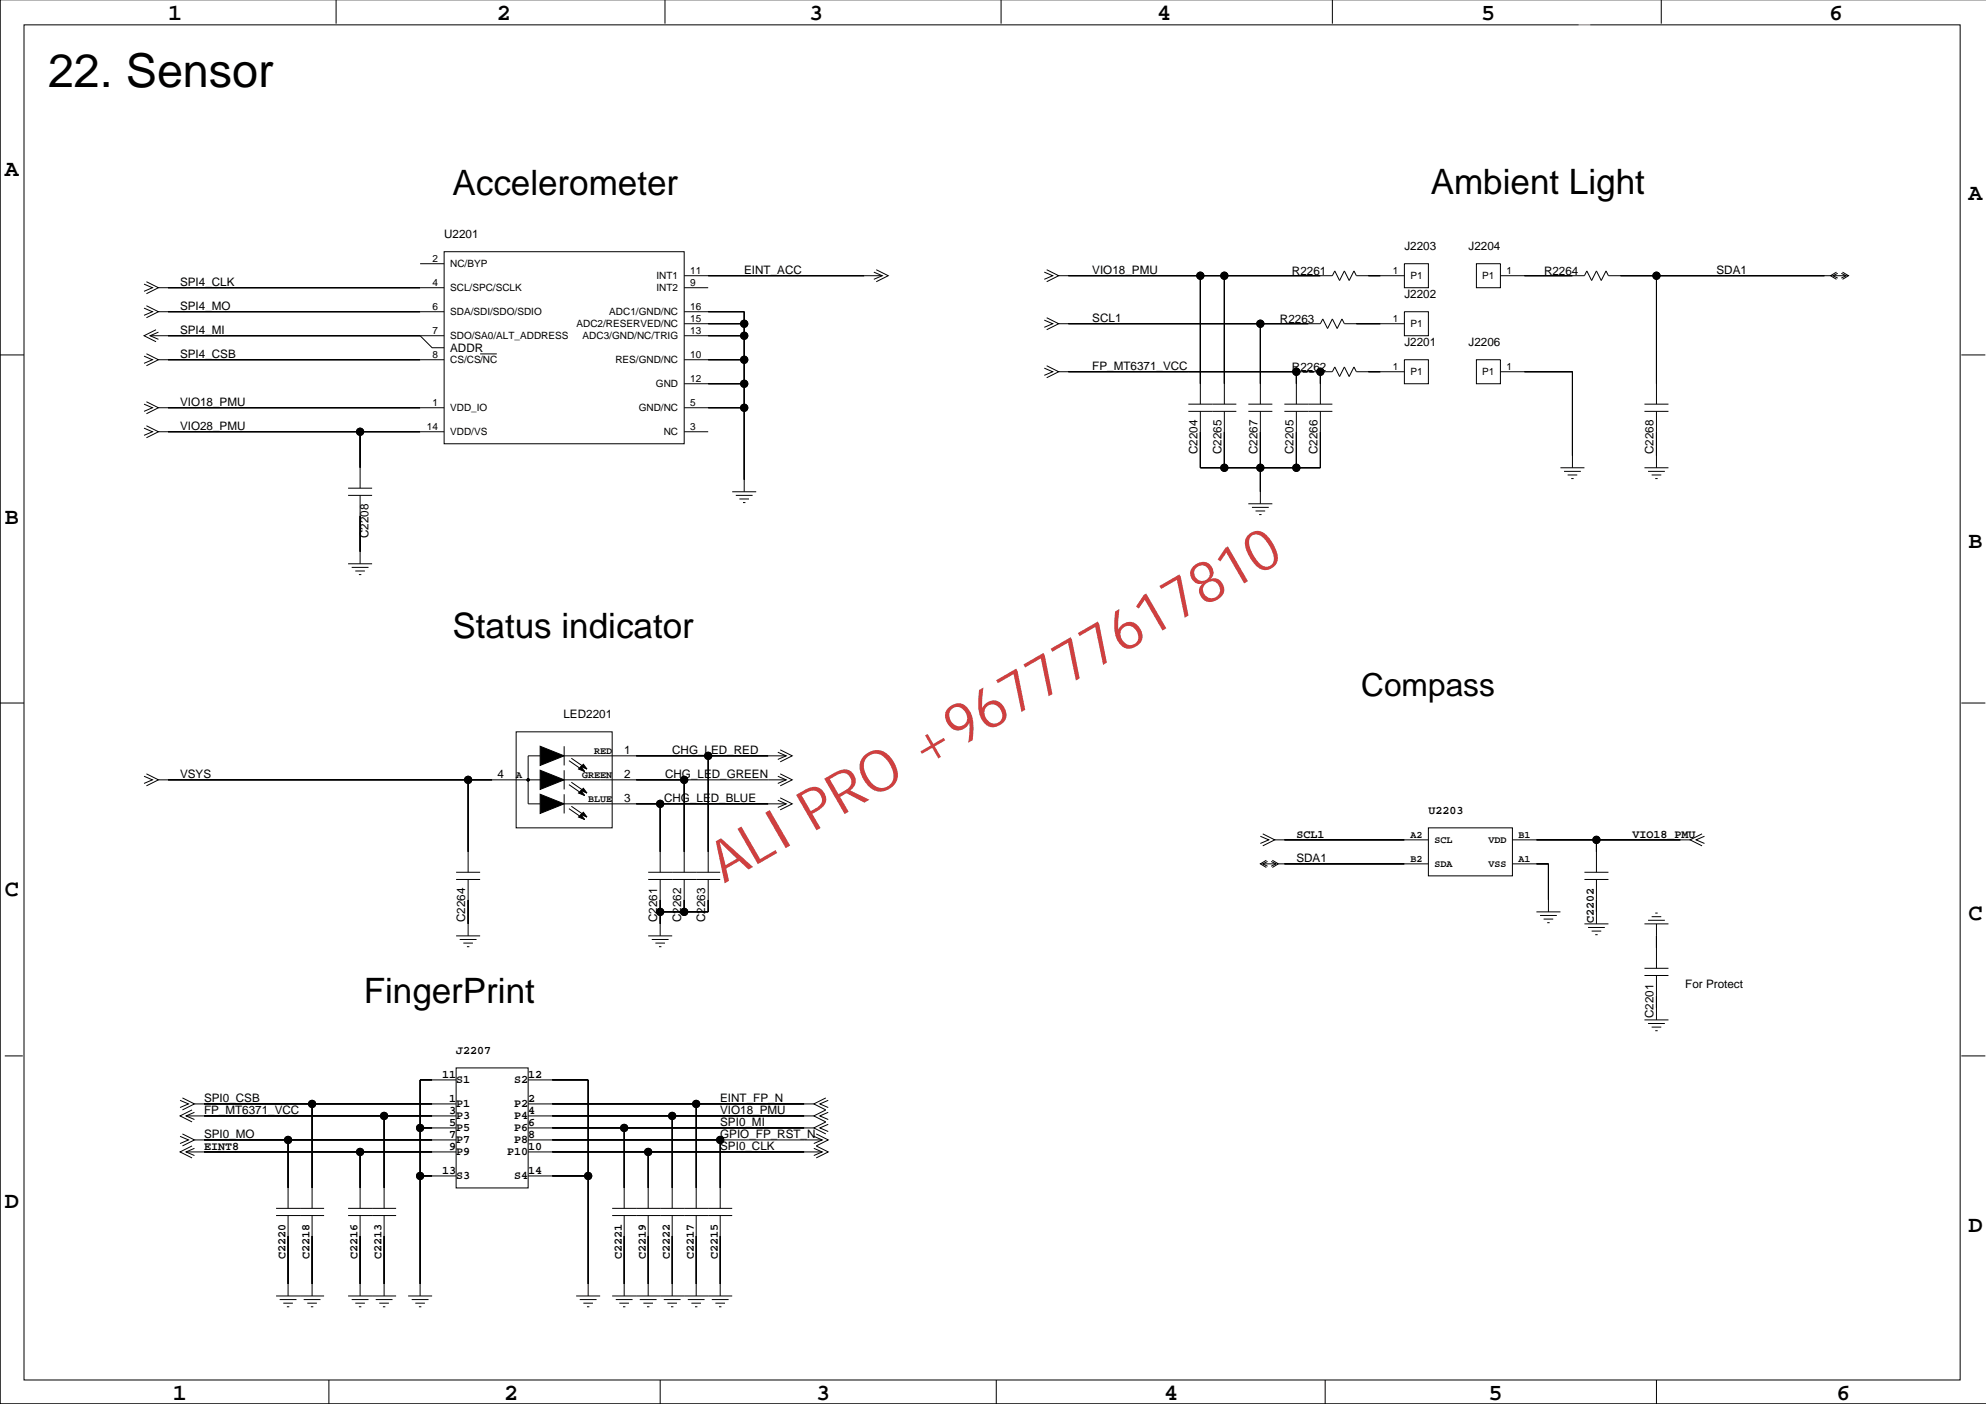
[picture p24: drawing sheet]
<svg xmlns="http://www.w3.org/2000/svg" width="420mm" height="297mm" viewBox="0 0 420 297" stroke-linecap="round" stroke-linejoin="round" font-family="sans-serif">
<defs><g id="words">
<text font-size="12.2" fill="#bf0000" x="153.2" y="187" transform="rotate(-30 153.2 187)">ALI PRO +967777617810</text>
<text font-size="9.9" x="10.2" y="18.5">22. Sensor</text>
<g font-size="7.4">
<text x="95.7" y="41.3">Accelerometer</text>
<text x="302.7" y="41">Ambient Light</text>
<text x="95.7" y="135">Status indicator</text>
<text x="76.9" y="212.2">FingerPrint</text>
</g>
<text font-size="6.7" x="288" y="147.3">Compass</text>
<g font-size="4.9">
<text x="35.6" y="4.1">1</text>
<text x="105.1" y="4.1">2</text>
<text x="171.2" y="4.1">3</text>
<text x="244.8" y="4.1">4</text>
<text x="313.4" y="4.1">5</text>
<text x="387" y="4.1">6</text>
<text x="1" y="37.1">A</text>
<text x="416.5" y="42.2">A</text>
<text x="1" y="110.8">B</text>
<text x="416.5" y="115.9">B</text>
<text x="1" y="189.5">C</text>
<text x="416.5" y="194.6">C</text>
<text x="1" y="255.5">D</text>
<text x="416.5" y="260.6">D</text>
<text x="36.6" y="296.2">1</text>
<text x="106.7" y="296.2">2</text>
<text x="172.7" y="296.2">3</text>
<text x="246.3" y="296.2">4</text>
<text x="314.9" y="296.2">5</text>
<text x="388.5" y="296.2">6</text>
</g>
<g font-size="2.5">
<text x="94" y="50.3">U2201</text>
<text x="297.1" y="52.8">J2203</text>
<text x="310.7" y="52.8">J2204</text>
<text x="157.4" y="57.9">EINT_ACC</text>
<text x="231.1" y="57.9">VIO18_PMU</text>
<text x="273.3" y="58.1">R2261</text>
<text x="326.7" y="58.1">R2264</text>
<text x="363.1" y="57.9">SDA1</text>
<text x="38.1" y="60.4">SPI4_CLK</text>
<text x="38.1" y="65.5">SPI4_MO</text>
<text x="297.1" y="63">J2202</text>
<text x="38.1" y="70.6">SPI4_MI</text>
<text x="231.1" y="68.1">SCL1</text>
<text x="270.8" y="68.3">R2263</text>
<text x="38.1" y="75.7">SPI4_CSB</text>
<text x="95.2" y="74.5">ADDR</text>
<text x="297.1" y="73.1">J2201</text>
<text x="310.7" y="73.1">J2206</text>
<text x="231.1" y="78.2">FP_MT6371_VCC</text>
<text x="273.3" y="78.5">R2262</text>
<text x="38.1" y="85.8">VIO18_PMU</text>
<text x="38.1" y="90.9">VIO28_PMU</text>
<text x="253.3" y="96.1" transform="rotate(-90 253.3 96.1)">C2204</text>
<text x="258.4" y="96.1" transform="rotate(-90 258.4 96.1)">C2265</text>
<text x="266" y="96.1" transform="rotate(-90 266 96.1)">C2267</text>
<text x="273.6" y="96.1" transform="rotate(-90 273.6 96.1)">C2205</text>
<text x="278.7" y="96.1" transform="rotate(-90 278.7 96.1)">C2266</text>
<text x="349.8" y="96.1" transform="rotate(-90 349.8 96.1)">C2268</text>
<text x="78" y="113.9" transform="rotate(-90 78 113.9)">C2208</text>
<text x="119.2" y="151.9">LED2201</text>
<text x="132" y="159.5">1</text>
<text x="142.2" y="159.5">CHG_LED_RED</text>
<text x="38.1" y="164.5">VSYS</text>
<text x="105.3" y="164.5">4</text>
<text x="132" y="164.5">2</text>
<text x="140.7" y="164.5">CHG_LED_GREEN</text>
<text x="132" y="169.6">3</text>
<text x="140.5" y="169.6">CHG_LED_BLUE</text>
<text x="302.2" y="172.2">U2203</text>
<text x="274.3" y="177.2">SCL1</text>
<text x="345.4" y="177.2">VIO18_PMU</text>
<text x="274.3" y="182.3">SDA1</text>
<text x="98.4" y="195.1" transform="rotate(-90 98.4 195.1)">C2264</text>
<text x="139" y="195.1" transform="rotate(-90 139 195.1)">C2261</text>
<text x="144.1" y="195.1" transform="rotate(-90 144.1 195.1)">C2262</text>
<text x="149.2" y="195.1" transform="rotate(-90 149.2 195.1)">C2263</text>
<text x="337.2" y="195.3" transform="rotate(-90 337.2 195.3)">C2202</text>
<text x="356.5" y="209">For Protect</text>
<text x="349.8" y="215.4" transform="rotate(-90 349.8 215.4)">C2201</text>
<text x="96.5" y="223">J2207</text>
<text x="43.2" y="233.1">SPI0_CSB</text>
<text x="93.5" y="228">11</text>
<text x="95" y="233.1">1</text>
<text x="96.5" y="229.2">S1</text>
<text x="108.8" y="229.2">S2</text>
<text x="111.7" y="233.1">2</text>
<text x="111.7" y="228">12</text>
<text x="152.4" y="233.1">EINT_FP_N</text>
<text x="43.2" y="235.7">FP_MT6371_VCC</text>
<text x="95" y="235.7">3</text>
<text x="95" y="238.2">5</text>
<text x="96.5" y="239.3">P5</text>
<text x="96.5" y="236.8">P3</text>
<text x="96.5" y="234.2">P1</text>
<text x="108.8" y="239.3">P6</text>
<text x="108.8" y="236.8">P4</text>
<text x="108.8" y="234.2">P2</text>
<text x="111.7" y="235.7">4</text>
<text x="111.7" y="238.2">6</text>
<text x="152.4" y="238.2">SPI0_MI</text>
<text x="152.4" y="235.7">VIO18_PMU</text>
<text x="43.2" y="240.7">SPI0_MO</text>
<text x="43.2" y="243.3">EINT8</text>
<text x="95" y="240.7">7</text>
<text x="95" y="243.3">9</text>
<text x="96.5" y="244.4">P9</text>
<text x="96.5" y="241.9">P7</text>
<text x="107.3" y="244.4">P10</text>
<text x="108.8" y="241.9">P8</text>
<text x="111.7" y="240.7">8</text>
<text x="111.7" y="243.3">10</text>
<text x="152.4" y="240.7">GPIO_FP_RST_N</text>
<text x="152.4" y="243.3">SPI0_CLK</text>
<text x="93.5" y="248.4">13</text>
<text x="96.5" y="249.5">S3</text>
<text x="108.8" y="249.5">S4</text>
<text x="111.7" y="248.4">14</text>
<text x="60.4" y="266.4" transform="rotate(-90 60.4 266.4)">C2220</text>
<text x="65.5" y="266.4" transform="rotate(-90 65.5 266.4)">C2218</text>
<text x="75.7" y="266.4" transform="rotate(-90 75.7 266.4)">C2216</text>
<text x="80.7" y="266.4" transform="rotate(-90 80.7 266.4)">C2213</text>
<text x="131.5" y="266.4" transform="rotate(-90 131.5 266.4)">C2221</text>
<text x="136.6" y="266.4" transform="rotate(-90 136.6 266.4)">C2219</text>
<text x="141.7" y="266.4" transform="rotate(-90 141.7 266.4)">C2222</text>
<text x="146.8" y="266.4" transform="rotate(-90 146.8 266.4)">C2217</text>
<text x="151.8" y="266.4" transform="rotate(-90 151.8 266.4)">C2215</text>
</g>
<g font-size="2.1">
<text x="91.5" y="55.4">2</text>
<text x="95.2" y="56.6">NC/BYP</text>
<text x="138.9" y="59.1">INT1</text>
<text x="146" y="58">11</text>
<text x="294.7" y="58">1</text>
<text x="298.4" y="59.1">P1</text>
<text x="313.6" y="59.1">P1</text>
<text x="318.7" y="58">1</text>
<text x="91.5" y="65.6">6</text>
<text x="91.5" y="60.5">4</text>
<text x="95.2" y="61.6">SCL/SPC/SCLK</text>
<text x="138.9" y="61.6">INT2</text>
<text x="146" y="65.6">16</text>
<text x="146" y="60.5">9</text>
<text x="91.5" y="70.7">7</text>
<text x="95.2" y="66.7">SDA/SDI/SDO/SDIO</text>
<text x="95.2" y="71.8">SDO/SA0/ALT_ADDRESS</text>
<text x="122" y="69.3">ADC2/RESERVED/NC</text>
<text x="123.3" y="71.8">ADC3/GND/NC/TRIG</text>
<text x="128.9" y="66.7">ADC1/GND/NC</text>
<text x="146" y="68.1">15</text>
<text x="146" y="70.7">13</text>
<text x="294.7" y="68.1">1</text>
<text x="298.4" y="69.3">P1</text>
<text x="91.5" y="75.7">8</text>
<text x="95.2" y="76.9">CS/CS/NC</text>
<text x="130.2" y="76.9">RES/GND/NC</text>
<text x="146" y="75.7">10</text>
<text x="138.8" y="81.9">GND</text>
<text x="146" y="80.8">12</text>
<text x="294.7" y="78.3">1</text>
<text x="298.4" y="79.4">P1</text>
<text x="313.6" y="79.4">P1</text>
<text x="318.7" y="78.3">1</text>
<text x="91.5" y="85.9">1</text>
<text x="95.2" y="87">VDD_IO</text>
<text x="135.1" y="87">GND/NC</text>
<text x="146" y="85.9">5</text>
<text x="90.3" y="91">14</text>
<text x="95.2" y="92.1">VDD/VS</text>
<text x="140.4" y="92.1">NC</text>
<text x="146" y="91">3</text>
<text x="125.7" y="159.5">RED</text>
<text x="109.2" y="164.6">A</text>
<text x="123.2" y="164.6">GREEN</text>
<text x="124.4" y="169.7">BLUE</text>
<text x="298.4" y="177.3">A2</text>
<text x="303.5" y="178.3">SCL</text>
<text x="314.9" y="178.3">VDD</text>
<text x="321.2" y="177.3">B1</text>
<text x="298.4" y="182.4">B2</text>
<text x="303.5" y="183.4">SDA</text>
<text x="314.9" y="183.4">VSS</text>
<text x="321.2" y="182.4">A1</text>
</g>
</g></defs>
<g fill="none" stroke="#000" stroke-width=".21">
<path d="M0 -.1v297.1h420.2M71.1 -.1v5.1M140.7 -.1v5.1M211.8 -.1v5.1M281.9 -.1v5.1M351.5 -.1v5.1M5.1 5.3h409.6v286.7h-409.6zM31 59.6l2.5 1.3-2.5 1.2M88.9 55.8h5.1M94 53.3h50.7v40.6h-50.7zM144.7 58.3h41.9M184.9 57.6l1.7 .7-1.7 .8"/>
<path d="M185.4 57.1l2.5 1.2-2.5 1.3M220.9 57.6l1.8 .7-1.8 .8M221.4 57.1l2.6 1.2-2.6 1.3M224 58.3h57.9l.5-1 1 2 1-2 1 2 1-2 .6 1h10.1M253.9 58.3v27.2M259 58.3v27.2M297.1 55.8h5.1v5.1h-5.1zM312.3 55.8h5.1v5.1h-5.1zM317.4 58.3h17.8l.5-1 1 2 1-2 1.1 2 1-2 .5 1h47M350.4 58.3v27.2M387.8 58.3h2.8M388.5 57.6l-1.2 .7 1.2 .8"/>
<path d="M388.8 57.8l-1 .5 1 .5M389.5 57.8l1.1 .5-1.1 .5M389.8 57.6l1.3 .7-1.3 .8M0 75.1h5.1M30.5 75.3l1.8 .8-1.8 .8M30.5 65.2l1.8 .8-1.8 .7M30.5 60.1l1.8 .8-1.8 .7M31 74.8l2.5 1.3-2.5 1.3M31 64.7l2.5 1.3-2.5 1.2M31.7 71h62.3M33 69.8l-2.5 1.2 2.5 1.3M33.5 70.3l-1.8 .7 1.8 .8"/>
<path d="M33.5 76.1h60.5M33.5 66h60.5M33.5 60.9h60.5M88.9 71l2.5 2.6h2.6M101.6 74.9h3.5M144.7 68.5h12.7M144.7 76.1h12.7M144.7 71h12.7M144.7 66h12.7v38M144.7 60.9h5.1M220.9 67.7l1.8 .8-1.8 .8M220.9 77.9l1.8 .7-1.8 .8"/>
<path d="M221.4 67.2l2.6 1.3-2.6 1.3M221.4 77.4l2.6 1.2-2.6 1.3M224 68.5h55.3l.5-1 1.1 2 1-2 1 2 1-2 .5 1h12.7M224 78.6h50.3M266.6 68.5v17M274.3 78.7h5M274.3 78.6v6.9M279.3 78.6h.1M279.3 78.6h2.6l.5-1 1 2.1 1-2.1 1 2.1 1-2.1 .6 1h10.1M279.3 78.6v6.9M297.1 76.1h5.1v5.1h-5.1zM297.1 66h5.1v5h-5.1z"/>
<path d="M312.3 76.1h5.1v5.1h-5.1zM317.4 78.6h15.3v20.4M414.9 75.1h5.1M30.5 85.5l1.8 .8-1.8 .7M30.5 90.6l1.8 .7-1.8 .8M31 85l2.5 1.3-2.5 1.2M31 90.1l2.5 1.2-2.5 1.3M33.5 86.3h60.5M33.5 91.3h60.5M76.2 91.3v12M144.7 86.3h12.7M144.7 91.3h5.1"/>
<path d="M144.7 81.2h12.7M251.4 87h10.2M251.4 85.5h10.2M253.9 87v12h25.4v-12M259 87v12M264.1 87h5.1M264.1 85.5h5.1M266.6 87v19.6M271.7 87h10.2M271.7 85.5h10.2M274.3 87v12M330.1 99h5.1"/>
<path d="M330.9 99.7h3.5M347.9 87h5.1M347.9 85.5h5.1M347.9 99h5.1M348.7 99.7h3.5M350.4 87v12M73.6 104.8h5.1M73.6 103.3h5.1M73.6 119.3h5.1M76.2 104.8v14.5M154.9 104h5.1M155.7 104.8h3.5"/>
<path d="M156.4 105.6h2.1M157.2 106.3h.5M264.1 106.6h5.1M264.9 107.3h3.5M265.6 108.1h2.1M266.4 108.9h.5M331.6 100.5h2.1M332.4 101.2h.5M349.4 100.5h2.1M350.2 101.2h.5M74.4 120h3.6M75.2 120.8h2"/>
<path d="M75.9 121.6h.5M0 148.7h5.1M109.2 154.8h20.3v20.3h-20.3zM114.3 159.9h-2.6v10.2h2.6M119.4 159.9h46.9M119.4 157.9v4M129.5 159.9h.1M149.8 159.9v24.6M164.6 159.1l1.7 .8-1.7 .8M165.1 158.6l2.5 1.3-2.5 1.3M414.9 148.7h5.1M30.5 164.2l1.8 .8-1.8 .8"/>
<path d="M31 163.7l2.5 1.3-2.5 1.3M33.5 165h111.2M99 165v19.5M119.4 170.1h46.9M119.4 163v4M119.4 168v4.1M120.4 171.1l3.3 2.3M120.4 166l3.3 2.3M120.4 160.9l3.3 2.3M120.9 170.6l3.3 2.3M120.9 165.5l3.3 2.3M120.9 160.4l3.3 2.3"/>
<path d="M139.7 170.1v14.4M144.7 165h21.6M144.7 165v19.5M164.6 169.3l1.7 .8-1.7 .7M164.6 164.2l1.7 .8-1.7 .8M165.1 168.8l2.5 1.3-2.5 1.2M165.1 163.7l2.5 1.3-2.5 1.3M266.6 176.9l1.8 .8-1.8 .7M267.1 176.4l2.6 1.3-2.6 1.3M269.7 177.7h32.5M302.2 175.1h17.8v10.2h-17.8zM320 177.7h37.6"/>
<path d="M337.7 177.7v6.8M360.1 176.4l-2.5 1.3 2.5 1.3M360.6 176.9l-1.8 .8 1.8 .7M96.5 186.1h5.1M96.5 184.5h5.1M96.5 198h5.1M97.3 198.8h3.5M98 199.5h2.1M99 186.1v11.9M137.1 186.1h15.3M137.1 184.5h15.3M137.1 198h5.1"/>
<path d="M137.9 198.8h3.5M138.7 199.5h2M139.7 186.1v11.9M144.7 186.1v6.8M149.8 186.1v6.8h-10.1M250.9 196.7h.1M267.1 182.8h2.8M267.9 182l-1.3 .8 1.3 .7M268.2 182.3l-1.1 .5 1.1 .5M268.9 182.3l1 .5-1 .5M269.2 182l1.2 .8-1.2 .7M270.4 182.8h31.8"/>
<path d="M320 182.8h7.6v10.1M325 192.9h5.1M325.8 193.7h3.6M326.6 194.4h2M327.3 195.2h.5M335.2 186.1h5.1M335.2 184.5h5.1M335.2 195.5h5.1M336 196.2h3.5M336.7 197h2.1M337.5 197.7h.5M337.7 186.1v9.4"/>
<path d="M347.9 195.5h5.1M348.7 194.7h3.5M349.4 193.9h2.1M350.2 193.2h.5M350.4 195.5v9.4M98.8 200.3h.5M139.4 200.3h.5M347.9 215.8h5.1M347.9 206.4h5.1M347.9 204.9h5.1M348.7 216.5h3.5M349.4 217.3h2.1"/>
<path d="M350.2 218.1h.5M350.4 206.4v9.4M1 223.4h3.8M38.1 232.8l1.8 .8-1.8 .7M38.6 239.9l2.5 1.3-2.5 1.2M38.6 232.3l2.5 1.3-2.5 1.2M39.4 236.1h57.1M40.6 234.8l-2.5 1.3 2.5 1.3M41.1 235.3l-1.7 .8 1.7 .8M41.1 233.6h55.4M66 233.6v22M81.3 236.1v19.5"/>
<path d="M88.9 238.6h7.6M96.5 225.9h15.2v25.4h-15.2zM96.5 228.5h-7.6v45.7M111.7 228.5h12.7v45.7M111.7 236.1h60.5M111.7 233.6h60.5M111.7 238.6h60.5M132.1 238.6v17M142.2 236.1v19.5M147.3 233.6v22M172.7 239.9l2.5 1.3-2.5 1.2 2.5 1.3-2.5 1.3M174.7 232.3l-2.5 1.3 2.5 1.2-2.5 1.3 2.5 1.3-2.5 1.2 2.5 1.3"/>
<path d="M175.2 235.3l-1.8 .8 1.8 .8M175.2 232.8l-1.8 .8 1.8 .7M175.2 237.9l-1.8 .7 1.8 .8M414.9 223.4h5.1M38.1 240.4l1.8 .8-1.8 .7M39.4 243.7h57.1M40.6 242.4l-2.5 1.3 2.5 1.3M41.1 242.9l-1.7 .8 1.7 .8M41.1 241.2h55.4M58.4 255.6h10.2M58.4 257.2h10.2M60.9 241.2v14.4"/>
<path d="M60.9 257.2v17M66 257.2v17M73.6 255.6h10.2M73.6 257.2h10.2M76.2 243.7v11.9M76.2 257.2v17M81.3 257.2v17M88.9 248.8h7.6M111.7 241.2h40.7M111.7 243.7h62.3M111.7 248.8h12.7M129.5 255.6h25.4"/>
<path d="M129.5 257.2h25.4M132.1 257.2v17M137.1 243.7v11.9M137.1 257.2v17M142.2 257.2v17M147.3 257.2v17M152.4 241.2h21.6M152.4 241.2v14.4M152.4 257.2v17M172.2 242.9l1.8 .8-1.8 .8M172.2 240.4l1.8 .8-1.8 .7M58.4 274.2h10.2"/>
<path d="M59.2 274.9h3.5M59.9 275.7h2.1M60.7 276.5h.5M64.2 274.9h3.6M65 275.7h2M65.8 276.5h.5M73.6 274.2h10.2M74.4 274.9h3.6M75.2 275.7h2M75.9 276.5h.5M79.5 274.9h3.5M80.2 275.7h2.1"/>
<path d="M81 276.5h.5M86.3 274.2h5.1M87.1 274.9h3.6M87.9 275.7h2M88.6 276.5h.5M121.9 274.2h5.1M122.7 274.9h3.5M123.4 275.7h2M124.2 276.5h.5M129.5 274.2h25.4M130.3 274.9h3.5M131 275.7h2.1"/>
<path d="M131.8 276.5h.5M135.4 274.9h3.5M136.1 275.7h2M136.9 276.5h.5M140.4 274.9h3.6M141.2 275.7h2M142 276.5h.5M145.5 274.9h3.6M146.3 275.7h2M147 276.5h.5M150.6 274.9h3.5M151.3 275.7h2.1"/>
<path d="M152.1 276.5h.5M69.6 292v5M139.7 292v5M210.8 292v5M280.4 292v5M350.4 292v5"/>
<circle cx="253.9" cy="58.3" r=".76"/>
<circle cx="259" cy="58.3" r=".76"/>
<circle cx="350.4" cy="58.3" r=".76"/>
<circle cx="157.4" cy="68.5" r=".76"/>
<circle cx="157.4" cy="71" r=".76"/>
<circle cx="157.4" cy="76.1" r=".76"/>
<circle cx="266.6" cy="68.5" r=".76"/>
<circle cx="274.3" cy="78.6" r=".76"/>
<circle cx="279.3" cy="78.6" r=".76"/>
<circle cx="76.2" cy="91.3" r=".76"/>
<circle cx="157.4" cy="81.2" r=".76"/>
<circle cx="157.4" cy="86.3" r=".76"/>
<circle cx="259" cy="99" r=".76"/>
<circle cx="266.6" cy="99" r=".76"/>
<circle cx="274.3" cy="99" r=".76"/>
<circle cx="149.8" cy="159.9" r=".76"/>
<circle cx="99" cy="165" r=".76"/>
<circle cx="111.7" cy="165" r=".25"/>
<circle cx="139.7" cy="170.1" r=".76"/>
<circle cx="144.7" cy="165" r=".76"/>
<circle cx="337.7" cy="177.7" r=".76"/>
<circle cx="139.7" cy="192.9" r=".76"/>
<circle cx="144.7" cy="192.9" r=".76"/>
<circle cx="66" cy="233.6" r=".76"/>
<circle cx="81.3" cy="236.1" r=".76"/>
<circle cx="88.9" cy="238.6" r=".76"/>
<circle cx="132" cy="238.6" r=".76"/>
<circle cx="142.2" cy="236.1" r=".76"/>
<circle cx="147.3" cy="233.6" r=".76"/>
<circle cx="60.9" cy="241.2" r=".76"/>
<circle cx="76.2" cy="243.7" r=".76"/>
<circle cx="88.9" cy="248.8" r=".76"/>
<circle cx="124.4" cy="248.8" r=".76"/>
<circle cx="137.1" cy="243.7" r=".76"/>
<circle cx="152.4" cy="241.2" r=".76"/>
</g>
<g fill="#000" stroke="#000" stroke-width=".21">
<path d="M149.8 58.3h33z" fill-rule="evenodd"/>
<path d="M253.9 58.3v22.9z" fill-rule="evenodd"/>
<path d="M226 58.3h27.9z" fill-rule="evenodd"/>
<path d="M259 58.3v22.9z" fill-rule="evenodd"/>
<path d="M253.9 58.3h5.1z" fill-rule="evenodd"/>
<path d="M259 58.3h20.3z" fill-rule="evenodd"/>
<path d="M289.5 58.3h2.5z" fill-rule="evenodd"/>
<path d="M322.5 58.3h10.2z" fill-rule="evenodd"/>
<path d="M342.8 58.3h7.6z" fill-rule="evenodd"/>
<path d="M350.4 58.3v22.9z" fill-rule="evenodd"/>
<path d="M350.4 58.3h35.6z" fill-rule="evenodd"/>
<path d="M35.6 71h53.3z" fill-rule="evenodd"/>
<path d="M35.6 76.1h53.3z" fill-rule="evenodd"/>
<path d="M35.6 60.9h53.3z" fill-rule="evenodd"/>
<path d="M35.6 66h53.3z" fill-rule="evenodd"/>
<path d="M149.8 76.1h7.6z" fill-rule="evenodd"/>
<path d="M149.8 71h7.6z" fill-rule="evenodd"/>
<path d="M149.8 68.5h7.6z" fill-rule="evenodd"/>
<path d="M149.8 66h7.6z" fill-rule="evenodd"/>
<path d="M157.4 66v2.5z" fill-rule="evenodd"/>
<path d="M157.4 68.5v2.5z" fill-rule="evenodd"/>
<path d="M157.4 71v5.1z" fill-rule="evenodd"/>
<path d="M157.4 76.1v5.1z" fill-rule="evenodd"/>
<path d="M226 78.6h25.4z" fill-rule="evenodd"/>
<path d="M266.6 68.5v12.7z" fill-rule="evenodd"/>
<path d="M226 68.5h40.6z" fill-rule="evenodd"/>
<path d="M251.4 78.6h22.9z" fill-rule="evenodd"/>
<path d="M274.3 78.6v2.6z" fill-rule="evenodd"/>
<path d="M266.6 68.5h10.2z" fill-rule="evenodd"/>
<path d="M279.3 78.6v2.6z" fill-rule="evenodd"/>
<path d="M289.5 78.6h2.5z" fill-rule="evenodd"/>
<path d="M287 68.5h5z" fill-rule="evenodd"/>
<path d="M332.7 78.6v17.8z" fill-rule="evenodd"/>
<path d="M322.5 78.6h10.2z" fill-rule="evenodd"/>
<path d="M76.2 91.3v7.7z" fill-rule="evenodd"/>
<path d="M35.6 91.3h40.6z" fill-rule="evenodd"/>
<path d="M35.6 86.3h53.3z" fill-rule="evenodd"/>
<path d="M76.2 91.3h12.7z" fill-rule="evenodd"/>
<path d="M157.4 86.3v15.2z" fill-rule="evenodd"/>
<path d="M149.8 81.2h7.6z" fill-rule="evenodd"/>
<path d="M157.4 81.2v5.1z" fill-rule="evenodd"/>
<path d="M149.8 86.3h7.6z" fill-rule="evenodd"/>
<path d="M253.9 91.3v7.7z" fill-rule="evenodd"/>
<path d="M253.9 99h5.1z" fill-rule="evenodd"/>
<path d="M259 91.3v7.7z" fill-rule="evenodd"/>
<path d="M266.6 99v5z" fill-rule="evenodd"/>
<path d="M266.6 91.3v7.7z" fill-rule="evenodd"/>
<path d="M259 99h7.6z" fill-rule="evenodd"/>
<path d="M274.3 91.3v7.7z" fill-rule="evenodd"/>
<path d="M266.6 99h7.7z" fill-rule="evenodd"/>
<path d="M279.3 91.3v7.7z" fill-rule="evenodd"/>
<path d="M274.3 99h5z" fill-rule="evenodd"/>
<path d="M350.4 91.3v5.1z" fill-rule="evenodd"/>
<path d="M76.2 109.1v7.6z" fill-rule="evenodd"/>
<path d="M114.3 157.9l5.1 2-5.1 2z" fill-rule="evenodd"/>
<path d="M149.8 159.9v20.3z" fill-rule="evenodd"/>
<path d="M134.6 159.9h15.2z" fill-rule="evenodd"/>
<path d="M149.8 159.9h12.7z" fill-rule="evenodd"/>
<path d="M99 165v15.2z" fill-rule="evenodd"/>
<path d="M35.6 165h63.4z" fill-rule="evenodd"/>
<path d="M99 165h5.1z" fill-rule="evenodd"/>
<path d="M114.3 163l5.1 2-5.1 2z" fill-rule="evenodd"/>
<path d="M114.3 168l5.1 2.1-5.1 2z" fill-rule="evenodd"/>
<path d="M122.4 172.9l.5-.5 .8 1z" fill-rule="evenodd"/>
<path d="M122.4 167.8l.5-.5 .8 1z" fill-rule="evenodd"/>
<path d="M122.4 162.7l.5-.5 .8 1z" fill-rule="evenodd"/>
<path d="M123.4 171.8l.8 1.1-1.3-.5z" fill-rule="evenodd"/>
<path d="M123.4 166.8l.8 1-1.3-.5z" fill-rule="evenodd"/>
<path d="M123.4 161.7l.8 1-1.3-.5z" fill-rule="evenodd"/>
<path d="M139.7 170.1v10.1z" fill-rule="evenodd"/>
<path d="M134.6 170.1h5.1z" fill-rule="evenodd"/>
<path d="M144.7 165v15.2z" fill-rule="evenodd"/>
<path d="M134.6 165h10.1z" fill-rule="evenodd"/>
<path d="M139.7 170.1h22.8z" fill-rule="evenodd"/>
<path d="M271.7 177.7h25.4z" fill-rule="evenodd"/>
<path d="M337.7 177.7v2.5z" fill-rule="evenodd"/>
<path d="M325 177.7h12.7z" fill-rule="evenodd"/>
<path d="M337.7 177.7h17.8z" fill-rule="evenodd"/>
<path d="M99 190.4v5.1z" fill-rule="evenodd"/>
<path d="M139.7 192.9v2.6z" fill-rule="evenodd"/>
<path d="M139.7 190.4v2.5z" fill-rule="evenodd"/>
<path d="M144.7 190.4v2.5z" fill-rule="evenodd"/>
<path d="M139.7 192.9h5z" fill-rule="evenodd"/>
<path d="M144.7 192.9h5.1z" fill-rule="evenodd"/>
<path d="M149.8 190.4v2.5z" fill-rule="evenodd"/>
<path d="M271.7 182.8h25.4z" fill-rule="evenodd"/>
<path d="M327.6 182.8v7.6z" fill-rule="evenodd"/>
<path d="M325 182.8h2.6z" fill-rule="evenodd"/>
<path d="M337.7 190.4v2.5z" fill-rule="evenodd"/>
<path d="M350.4 198v2.5z" fill-rule="evenodd"/>
<path d="M350.4 210.7v2.5z" fill-rule="evenodd"/>
<path d="M43.2 233.6h22.8z" fill-rule="evenodd"/>
<path d="M66 233.6v17.7z" fill-rule="evenodd"/>
<path d="M43.2 236.1h38.1z" fill-rule="evenodd"/>
<path d="M81.3 236.1v15.2z" fill-rule="evenodd"/>
<path d="M88.9 228.5v10.1z" fill-rule="evenodd"/>
<path d="M88.9 238.6v10.2z" fill-rule="evenodd"/>
<path d="M88.9 228.5h2.5z" fill-rule="evenodd"/>
<path d="M88.9 238.6h2.5z" fill-rule="evenodd"/>
<path d="M81.3 236.1h10.1z" fill-rule="evenodd"/>
<path d="M66 233.6h25.4z" fill-rule="evenodd"/>
<path d="M116.8 228.5h7.6z" fill-rule="evenodd"/>
<path d="M124.4 228.5v20.3z" fill-rule="evenodd"/>
<path d="M132.1 238.6v12.7z" fill-rule="evenodd"/>
<path d="M116.8 238.6h15.3z" fill-rule="evenodd"/>
<path d="M142.2 236.1v15.2z" fill-rule="evenodd"/>
<path d="M116.8 236.1h25.4z" fill-rule="evenodd"/>
<path d="M147.3 233.6v17.7z" fill-rule="evenodd"/>
<path d="M116.8 233.6h30.5z" fill-rule="evenodd"/>
<path d="M142.2 236.1h27.9z" fill-rule="evenodd"/>
<path d="M147.3 233.6h22.8z" fill-rule="evenodd"/>
<path d="M132.1 238.6h38z" fill-rule="evenodd"/>
<path d="M60.9 241.2v10.1z" fill-rule="evenodd"/>
<path d="M43.2 241.2h17.7z" fill-rule="evenodd"/>
<path d="M76.2 243.7v7.6z" fill-rule="evenodd"/>
<path d="M43.2 243.7h33z" fill-rule="evenodd"/>
<path d="M88.9 248.8v22.8z" fill-rule="evenodd"/>
<path d="M88.9 248.8h2.5z" fill-rule="evenodd"/>
<path d="M60.9 241.2h30.5z" fill-rule="evenodd"/>
<path d="M76.2 243.7h15.2z" fill-rule="evenodd"/>
<path d="M116.8 248.8h7.6z" fill-rule="evenodd"/>
<path d="M124.4 248.8v22.8z" fill-rule="evenodd"/>
<path d="M137.1 243.7v7.6z" fill-rule="evenodd"/>
<path d="M116.8 243.7h20.3z" fill-rule="evenodd"/>
<path d="M116.8 241.2h35.6z" fill-rule="evenodd"/>
<path d="M152.4 241.2v10.1z" fill-rule="evenodd"/>
<path d="M137.1 243.7h33z" fill-rule="evenodd"/>
<path d="M60.9 261.5v10.1z" fill-rule="evenodd"/>
<path d="M66 261.5v10.1z" fill-rule="evenodd"/>
<path d="M76.2 261.5v10.1z" fill-rule="evenodd"/>
<path d="M81.3 261.5v10.1z" fill-rule="evenodd"/>
<path d="M132.1 261.5v10.1z" fill-rule="evenodd"/>
<path d="M137.1 261.5v10.1z" fill-rule="evenodd"/>
<path d="M142.2 261.5v10.1z" fill-rule="evenodd"/>
<path d="M147.3 261.5v10.1z" fill-rule="evenodd"/>
<path d="M152.4 261.5v10.1z" fill-rule="evenodd"/>
<circle cx="253.9" cy="58.3" r=".76"/>
<circle cx="259" cy="58.3" r=".76"/>
<circle cx="350.4" cy="58.3" r=".76"/>
<circle cx="157.4" cy="68.5" r=".76"/>
<circle cx="157.4" cy="71" r=".76"/>
<circle cx="157.4" cy="76.1" r=".76"/>
<circle cx="266.6" cy="68.5" r=".76"/>
<circle cx="274.3" cy="78.6" r=".76"/>
<circle cx="279.3" cy="78.6" r=".76"/>
<circle cx="76.2" cy="91.3" r=".76"/>
<circle cx="157.4" cy="81.2" r=".76"/>
<circle cx="157.4" cy="86.3" r=".76"/>
<circle cx="259" cy="99" r=".76"/>
<circle cx="266.6" cy="99" r=".76"/>
<circle cx="274.3" cy="99" r=".76"/>
<circle cx="149.8" cy="159.9" r=".76"/>
<circle cx="99" cy="165" r=".76"/>
<circle cx="111.7" cy="165" r=".25"/>
<circle cx="139.7" cy="170.1" r=".76"/>
<circle cx="144.7" cy="165" r=".76"/>
<circle cx="337.7" cy="177.7" r=".76"/>
<circle cx="139.7" cy="192.9" r=".76"/>
<circle cx="144.7" cy="192.9" r=".76"/>
<circle cx="66" cy="233.6" r=".76"/>
<circle cx="81.3" cy="236.1" r=".76"/>
<circle cx="88.9" cy="238.6" r=".76"/>
<circle cx="132" cy="238.6" r=".76"/>
<circle cx="142.2" cy="236.1" r=".76"/>
<circle cx="147.3" cy="233.6" r=".76"/>
<circle cx="60.9" cy="241.2" r=".76"/>
<circle cx="76.2" cy="243.7" r=".76"/>
<circle cx="88.9" cy="248.8" r=".76"/>
<circle cx="124.4" cy="248.8" r=".76"/>
<circle cx="137.1" cy="243.7" r=".76"/>
<circle cx="152.4" cy="241.2" r=".76"/>
</g>
<path d="M334 3.4h2.4v30.3h-2.4z" fill="#fff"/>
<use href="#words"/>
</svg>
